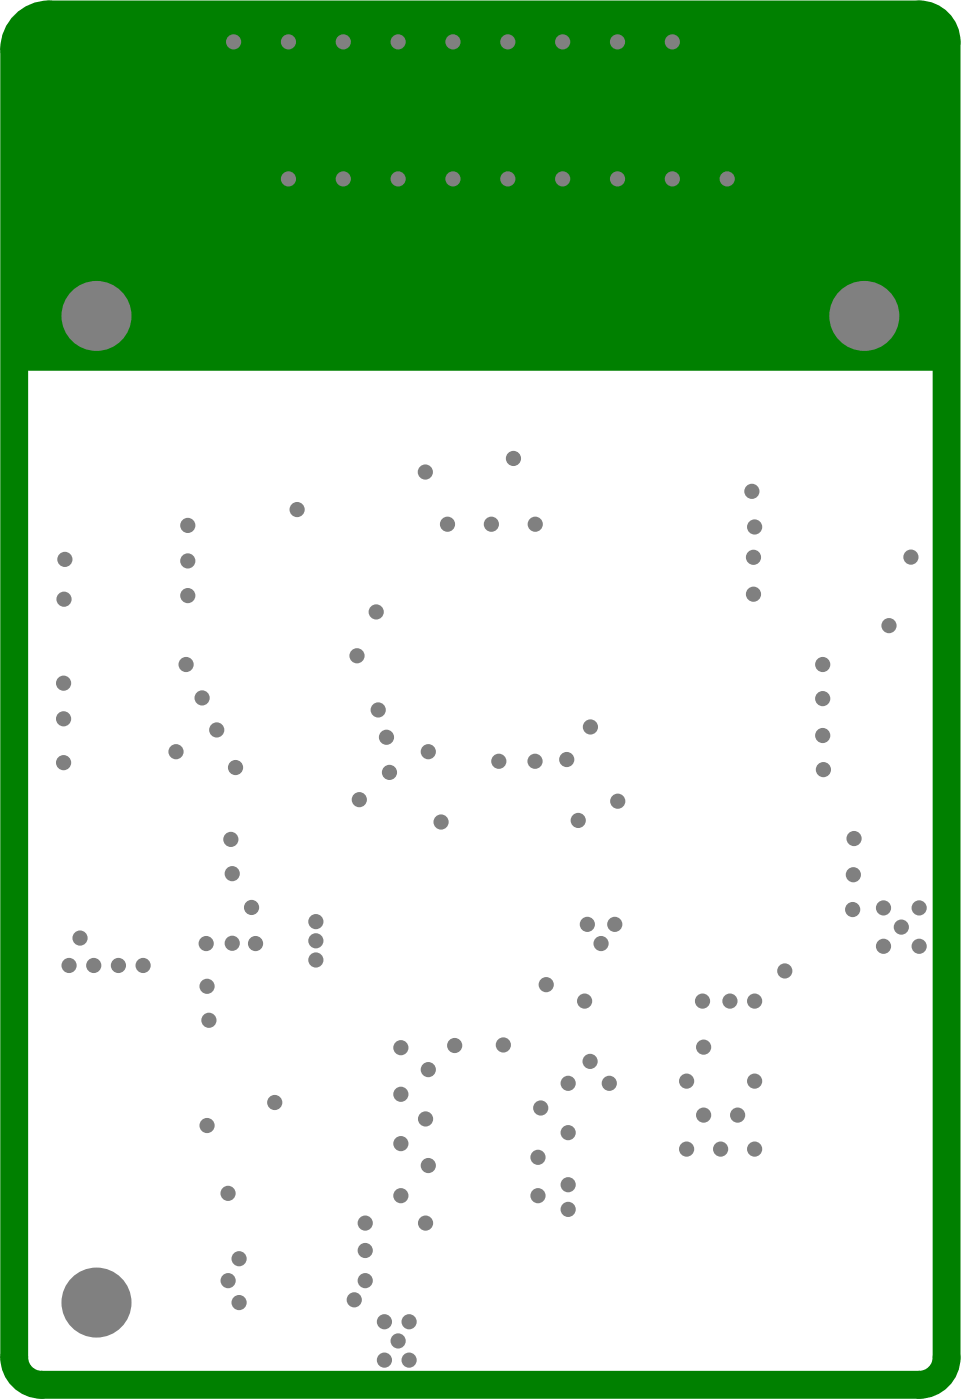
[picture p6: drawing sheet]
<svg xmlns="http://www.w3.org/2000/svg" width="117mm" height="170mm" viewBox="0 0 117 170" stroke-linecap="round" stroke-linejoin="round" font-family="sans-serif">
<path d="M3.3 2.7a4.1 4.1 0 0 1 2.7-.9h105.6a3.3 3.3 0 0 1 3.3 3.3v39.9h-113.2v-39a4.1 4.1 0 0 1 1.6-3.3z" fill="#008000"/>
<path d="M3.2 2.8a4.2 4.2 0 0 1 2.8-1h105.6a3.3 3.3 0 0 1 3.3 3.3v159.8a3.3 3.3 0 0 1-3.3 3.3h-106.5a3.3 3.3 0 0 1-3.4-3.3v-158.9a4.2 4.2 0 0 1 1.5-3.2z" fill="none" stroke="#008000" stroke-width="3.4"/>
<g fill="#808080">
<circle cx="27.7" cy="144.9" r=".92"/>
<circle cx="36.1" cy="61.9" r=".92"/>
<circle cx="22.8" cy="68.1" r=".92"/>
<circle cx="22.8" cy="63.8" r=".92"/>
<circle cx="7.8" cy="72.8" r=".92"/>
<circle cx="22.8" cy="72.3" r=".92"/>
<circle cx="51.6" cy="57.3" r=".92"/>
<circle cx="28.4" cy="5.1" r=".92"/>
<circle cx="35" cy="5.1" r=".92"/>
<circle cx="41.7" cy="5.1" r=".92"/>
<circle cx="48.3" cy="5.1" r=".92"/>
<circle cx="55" cy="5.1" r=".92"/>
<circle cx="61.6" cy="5.1" r=".92"/>
<circle cx="68.3" cy="5.1" r=".92"/>
<circle cx="75" cy="5.1" r=".92"/>
<circle cx="81.6" cy="5.1" r=".92"/>
<circle cx="88.3" cy="21.7" r=".92"/>
<circle cx="81.6" cy="21.7" r=".92"/>
<circle cx="75" cy="21.7" r=".92"/>
<circle cx="68.3" cy="21.7" r=".92"/>
<circle cx="61.6" cy="21.7" r=".92"/>
<circle cx="55" cy="21.7" r=".92"/>
<circle cx="48.3" cy="21.7" r=".92"/>
<circle cx="41.7" cy="21.7" r=".92"/>
<circle cx="35" cy="21.7" r=".92"/>
<circle cx="68.8" cy="92.2" r=".92"/>
<circle cx="53.5" cy="99.8" r=".92"/>
<circle cx="110.6" cy="67.7" r=".92"/>
<circle cx="107.9" cy="76" r=".92"/>
<circle cx="91.6" cy="121.6" r=".92"/>
<circle cx="85.3" cy="121.6" r=".92"/>
<circle cx="88.6" cy="121.6" r=".92"/>
<circle cx="45.7" cy="74.3" r=".92"/>
<circle cx="45.9" cy="86.2" r=".92"/>
<circle cx="46.9" cy="89.5" r=".92"/>
<circle cx="47.3" cy="93.8" r=".92"/>
<circle cx="31" cy="114.6" r=".92"/>
<circle cx="28.2" cy="114.6" r=".92"/>
<circle cx="25" cy="114.6" r=".92"/>
<circle cx="9.7" cy="113.9" r=".92"/>
<circle cx="17.4" cy="117.3" r=".92"/>
<circle cx="14.4" cy="117.3" r=".92"/>
<circle cx="11.4" cy="117.3" r=".92"/>
<circle cx="8.4" cy="117.3" r=".92"/>
<circle cx="71" cy="121.6" r=".92"/>
<circle cx="66.3" cy="119.6" r=".92"/>
<circle cx="91.3" cy="59.7" r=".92"/>
<circle cx="91.6" cy="64" r=".92"/>
<circle cx="91.5" cy="67.7" r=".92"/>
<circle cx="43.6" cy="97.1" r=".92"/>
<circle cx="38.3" cy="111.9" r=".92"/>
<circle cx="33.3" cy="133.9" r=".92"/>
<circle cx="25.1" cy="119.8" r=".92"/>
<circle cx="25.4" cy="123.9" r=".92"/>
<circle cx="28" cy="102" r=".92"/>
<circle cx="27.7" cy="155.5" r=".92"/>
<circle cx="29" cy="158.2" r=".92"/>
<circle cx="29" cy="152.9" r=".92"/>
<circle cx="109.4" cy="112.6" r=".92"/>
<circle cx="107.2" cy="110.3" r=".92"/>
<circle cx="111.6" cy="110.3" r=".92"/>
<circle cx="107.2" cy="114.9" r=".92"/>
<circle cx="111.6" cy="114.9" r=".92"/>
<circle cx="43.3" cy="79.6" r=".92"/>
<circle cx="52" cy="91.3" r=".92"/>
<circle cx="95.3" cy="117.9" r=".92"/>
<circle cx="21.4" cy="91.3" r=".92"/>
<circle cx="7.7" cy="83" r=".92"/>
<circle cx="7.7" cy="87.3" r=".92"/>
<circle cx="7.7" cy="92.6" r=".92"/>
<circle cx="91.6" cy="131.3" r=".92"/>
<circle cx="91.6" cy="139.6" r=".92"/>
<circle cx="89.5" cy="135.4" r=".92"/>
<circle cx="87.5" cy="139.6" r=".92"/>
<circle cx="85.4" cy="127.2" r=".92"/>
<circle cx="83.3" cy="131.3" r=".92"/>
<circle cx="85.4" cy="135.4" r=".92"/>
<circle cx="83.3" cy="139.6" r=".92"/>
<circle cx="48.3" cy="162.9" r=".92"/>
<circle cx="46.7" cy="165.2" r=".92"/>
<circle cx="46.7" cy="160.5" r=".92"/>
<circle cx="49.7" cy="165.2" r=".92"/>
<circle cx="49.7" cy="160.5" r=".92"/>
<circle cx="44.3" cy="151.9" r=".92"/>
<circle cx="44.3" cy="155.5" r=".92"/>
<circle cx="43" cy="157.9" r=".92"/>
<circle cx="44.3" cy="148.6" r=".92"/>
<circle cx="71.6" cy="128.9" r=".92"/>
<circle cx="74" cy="131.6" r=".92"/>
<circle cx="65.3" cy="145.2" r=".92"/>
<circle cx="69" cy="146.9" r=".92"/>
<circle cx="65.3" cy="140.6" r=".92"/>
<circle cx="65.6" cy="134.6" r=".92"/>
<circle cx="69" cy="131.6" r=".92"/>
<circle cx="69" cy="137.6" r=".92"/>
<circle cx="69" cy="143.9" r=".92"/>
<circle cx="51.7" cy="148.6" r=".92"/>
<circle cx="52" cy="141.6" r=".92"/>
<circle cx="51.7" cy="135.9" r=".92"/>
<circle cx="52" cy="129.9" r=".92"/>
<circle cx="48.7" cy="127.2" r=".92"/>
<circle cx="48.7" cy="132.9" r=".92"/>
<circle cx="48.7" cy="138.9" r=".92"/>
<circle cx="48.7" cy="145.2" r=".92"/>
<circle cx="38.3" cy="116.6" r=".92"/>
<circle cx="38.3" cy="114.3" r=".92"/>
<circle cx="74.6" cy="112.3" r=".92"/>
<circle cx="73" cy="114.6" r=".92"/>
<circle cx="71.3" cy="112.3" r=".92"/>
<circle cx="61.1" cy="126.9" r=".92"/>
<circle cx="55.2" cy="127" r=".92"/>
<circle cx="75" cy="97.3" r=".92"/>
<circle cx="30.5" cy="110.2" r=".92"/>
<circle cx="91.5" cy="72.2" r=".92"/>
<circle cx="103.5" cy="110.5" r=".92"/>
<circle cx="103.6" cy="106.2" r=".92"/>
<circle cx="103.7" cy="101.8" r=".92"/>
<circle cx="99.9" cy="93.5" r=".92"/>
<circle cx="99.9" cy="80.7" r=".92"/>
<circle cx="99.9" cy="84.9" r=".92"/>
<circle cx="99.9" cy="89.3" r=".92"/>
<circle cx="65" cy="63.7" r=".92"/>
<circle cx="59.6" cy="63.7" r=".92"/>
<circle cx="62.3" cy="55.7" r=".92"/>
<circle cx="71.7" cy="88.3" r=".92"/>
<circle cx="70.2" cy="99.6" r=".92"/>
<circle cx="60.5" cy="92.5" r=".92"/>
<circle cx="64.9" cy="92.5" r=".92"/>
<circle cx="25.1" cy="136.7" r=".92"/>
<circle cx="7.9" cy="67.9" r=".92"/>
<circle cx="28.6" cy="93.2" r=".92"/>
<circle cx="26.3" cy="88.7" r=".92"/>
<circle cx="24.5" cy="84.8" r=".92"/>
<circle cx="22.6" cy="80.7" r=".92"/>
<circle cx="54.3" cy="63.7" r=".92"/>
<circle cx="28.2" cy="106.1" r=".92"/>
<circle cx="104.9" cy="38.4" r="4.3"/>
<circle cx="11.7" cy="158.2" r="4.3"/>
<circle cx="11.7" cy="38.4" r="4.3"/>
</g>
</svg>
